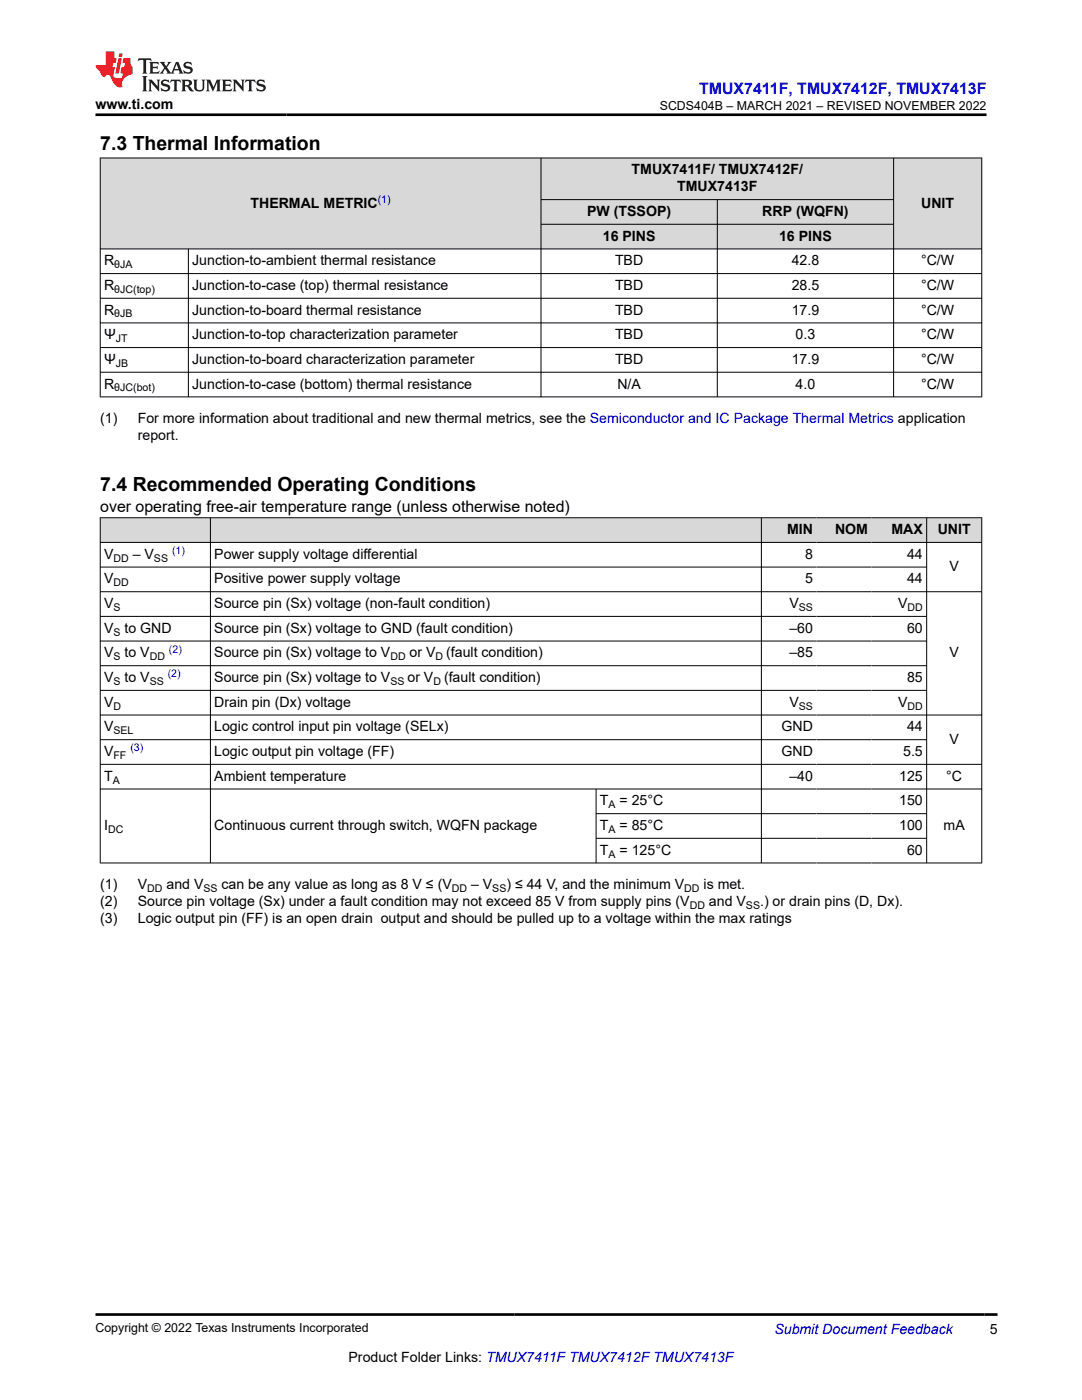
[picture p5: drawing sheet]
<svg xmlns="http://www.w3.org/2000/svg" width="216mm" height="279mm" viewBox="0 0 216 279" stroke-linecap="round" stroke-linejoin="round" font-family="sans-serif">
<defs><g id="words">
<g font-size="3.9">
<text x="20" y="29.9">7.3 Thermal Information</text>
<text x="20" y="97.9">7.4 Recommended Operating Conditions</text>
</g>
<text font-size="3.2" fill="#00f" x="139.5" y="18.7">TMUX7411F, TMUX7412F, TMUX7413F</text>
<text font-size="3.2" x="20" y="102.3">over operating free-air temperature range (unless otherwise noted)</text>
<g font-size="2.8">
<text x="19" y="21.8">www.ti.com</text>
<text x="126" y="34.8">TMUX7411F/ TMUX7412F/</text>
<text x="50" y="41.4">THERMAL METRIC</text>
<text x="135.1" y="38.2">TMUX7413F</text>
<text x="183.8" y="41.4">UNIT</text>
<text x="117.2" y="43.1">PW (TSSOP)</text>
<text x="152.1" y="43.1">RRP (WQFN)</text>
<text x="20.8" y="53">R</text>
<text x="38.4" y="53">Junction-to-ambient thermal resistance</text>
<text x="120.3" y="48">16 PINS</text>
<text x="122.7" y="53">TBD</text>
<text x="155.5" y="48">16 PINS</text>
<text x="158" y="53">42.8</text>
<text x="183.8" y="53">°C/W</text>
<text x="20.8" y="57.9">R</text>
<text x="38.4" y="57.9">Junction-to-case (top) thermal resistance</text>
<text x="122.7" y="57.9">TBD</text>
<text x="158" y="57.9">28.5</text>
<text x="183.8" y="57.9">°C/W</text>
<text x="20.8" y="62.8">R</text>
<text x="38.4" y="62.8">Junction-to-board thermal resistance</text>
<text x="122.7" y="62.8">TBD</text>
<text x="158" y="62.8">17.9</text>
<text x="183.8" y="62.8">°C/W</text>
<text x="20.8" y="67.7">Ψ</text>
<text x="38.4" y="67.7">Junction-to-top characterization parameter</text>
<text x="122.7" y="67.7">TBD</text>
<text x="158.8" y="67.7">0.3</text>
<text x="183.8" y="67.7">°C/W</text>
<text x="20.8" y="72.6">Ψ</text>
<text x="20.8" y="77.6">R</text>
<text x="38.4" y="72.6">Junction-to-board characterization parameter</text>
<text x="38.4" y="77.6">Junction-to-case (bottom) thermal resistance</text>
<text x="122.7" y="72.6">TBD</text>
<text x="123.2" y="77.6">N/A</text>
<text x="158" y="72.6">17.9</text>
<text x="158.8" y="77.6">4.0</text>
<text x="183.8" y="72.6">°C/W</text>
<text x="183.8" y="77.6">°C/W</text>
<text x="20" y="84.4">(1)</text>
<text x="27.5" y="87.7">report.</text>
<text x="27.5" y="84.4">For more information about traditional and new thermal metrics, see the Semiconductor and IC Package Thermal Metrics application</text>
<text x="157" y="106.6">MIN</text>
<text x="166.6" y="106.6">NOM</text>
<text x="177.9" y="106.6">MAX</text>
<text x="187.1" y="106.6">UNIT</text>
<text x="20.8" y="111.5">V</text>
<text x="26.5" y="111.5">– V</text>
<text x="42.8" y="111.5">Power supply voltage differential</text>
<text x="160.6" y="111.5">8</text>
<text x="181" y="111.5">44</text>
<text x="189.5" y="114">V</text>
<text x="20.8" y="116.4">V</text>
<text x="42.8" y="116.4">Positive power supply voltage</text>
<text x="160.6" y="116.4">5</text>
<text x="181" y="116.4">44</text>
<text x="20.8" y="121.4">V</text>
<text x="42.8" y="121.4">Source pin (Sx) voltage (non-fault condition)</text>
<text x="157.5" y="121.4">V</text>
<text x="179.2" y="121.4">V</text>
<text x="20.8" y="126.3">V</text>
<text x="20.8" y="131.2">V</text>
<text x="24.8" y="126.3">to GND</text>
<text x="24.8" y="131.2">to V</text>
<text x="42.8" y="126.3">Source pin (Sx) voltage to GND (fault condition)</text>
<text x="42.8" y="131.2">Source pin (Sx) voltage to V</text>
<text x="81.7" y="131.2">or V</text>
<text x="89" y="131.2">(fault condition)</text>
<text x="157.5" y="126.3">–60</text>
<text x="157.5" y="131.2">–85</text>
<text x="181" y="126.3">60</text>
<text x="189.5" y="131.2">V</text>
<text x="20.8" y="136.1">V</text>
<text x="24.8" y="136.1">to V</text>
<text x="42.8" y="136.1">Source pin (Sx) voltage to V</text>
<text x="81.3" y="136.1">or V</text>
<text x="88.6" y="136.1">(fault condition)</text>
<text x="181" y="136.1">85</text>
<text x="20.8" y="141.1">V</text>
<text x="42.8" y="141.1">Drain pin (Dx) voltage</text>
<text x="157.5" y="141.1">V</text>
<text x="179.2" y="141.1">V</text>
<text x="20.8" y="146">V</text>
<text x="42.8" y="146">Logic control input pin voltage (SELx)</text>
<text x="155.9" y="146">GND</text>
<text x="181" y="146">44</text>
<text x="189.5" y="148.4">V</text>
<text x="20.8" y="150.9">V</text>
<text x="20.8" y="155.8">T</text>
<text x="42.8" y="150.9">Logic output pin voltage (FF)</text>
<text x="42.8" y="155.8">Ambient temperature</text>
<text x="155.9" y="150.9">GND</text>
<text x="157.5" y="155.8">–40</text>
<text x="179.4" y="155.8">125</text>
<text x="180.2" y="150.9">5.5</text>
<text x="188.8" y="155.8">°C</text>
<text x="119.7" y="160.7">T</text>
<text x="123.6" y="160.7">= 25°C</text>
<text x="179.4" y="160.7">150</text>
<text x="20.8" y="165.7">I</text>
<text x="42.8" y="165.7">Continuous current through switch, WQFN package</text>
<text x="119.7" y="165.7">T</text>
<text x="123.6" y="165.7">= 85°C</text>
<text x="179.4" y="165.7">100</text>
<text x="188.3" y="165.7">mA</text>
<text x="119.7" y="170.6">T</text>
<text x="123.6" y="170.6">= 125°C</text>
<text x="181" y="170.6">60</text>
<text x="20" y="177.4">(1)</text>
<text x="27.5" y="177.4">V</text>
<text x="33.2" y="177.4">and V</text>
<text x="44.2" y="177.4">can be any value as long as 8 V ≤ (V</text>
<text x="94" y="177.4">– V</text>
<text x="101.1" y="177.4">) ≤ 44 V, and the minimum V</text>
<text x="140.4" y="177.4">is met.</text>
<text x="20" y="180.8">(2)</text>
<text x="20" y="184.2">(3)</text>
<text x="27.5" y="184.2">Logic output pin (FF) is an open drain output and should be pulled up to a voltage within the max ratings</text>
<text x="27.5" y="180.8">Source pin voltage (Sx) under a fault condition may not exceed 85 V from supply pins (V</text>
<text x="141.5" y="180.8">and V</text>
<text x="151.7" y="180.8">.) or drain pins (D, Dx).</text>
<text x="197.5" y="266.1">5</text>
<text x="69.5" y="271.7">Product Folder Links: TMUX7411F TMUX7412F TMUX7413F</text>
</g>
<text font-size="2.8" fill="#00f" x="154.5" y="266.2">Submit Document Feedback</text>
<g font-size="2.5">
<text x="131.7" y="21.9">SCDS404B – MARCH 2021 – REVISED NOVEMBER 2022</text>
<text x="19" y="265.9">Copyright © 2022 Texas Instruments Incorporated</text>
</g>
<g font-size="2.1" fill="#00f">
<text x="75.4" y="40.5">(1)</text>
<text x="34.3" y="110.6">(1)</text>
<text x="33.7" y="130.3">(2)</text>
<text x="33.5" y="135.2">(2)</text>
<text x="26" y="150">(3)</text>
</g>
<g font-size="2.1">
<text x="22.8" y="53.5">θJA</text>
<text x="22.8" y="58.4">θJC(top)</text>
<text x="22.8" y="63.4">θJB</text>
<text x="23.1" y="68.3">JT</text>
<text x="23.1" y="73.2">JB</text>
<text x="22.8" y="78.1">θJC(bot)</text>
<text x="22.6" y="112.1">DD</text>
<text x="30.7" y="112.1">SS</text>
<text x="22.6" y="117">DD</text>
<text x="22.6" y="121.9">S</text>
<text x="159.4" y="121.9">SS</text>
<text x="181.1" y="121.9">DD</text>
<text x="22.6" y="126.9">S</text>
<text x="22.6" y="131.8">S</text>
<text x="29.9" y="131.8">DD</text>
<text x="77.9" y="131.8">DD</text>
<text x="86.9" y="131.8">D</text>
<text x="22.6" y="136.7">S</text>
<text x="29.9" y="136.7">SS</text>
<text x="77.9" y="136.7">SS</text>
<text x="86.5" y="136.7">D</text>
<text x="22.6" y="141.6">D</text>
<text x="159.4" y="141.6">SS</text>
<text x="181.1" y="141.6">DD</text>
<text x="22.6" y="146.5">SEL</text>
<text x="22.6" y="151.5">FF</text>
<text x="22.5" y="156.4">A</text>
<text x="121.4" y="161.3">A</text>
<text x="21.6" y="166.2">DC</text>
<text x="121.4" y="166.2">A</text>
<text x="121.4" y="171.1">A</text>
<text x="29.4" y="177.9">DD</text>
<text x="40.6" y="177.9">SS</text>
<text x="90.2" y="177.9">DD</text>
<text x="98.2" y="177.9">SS</text>
<text x="136.5" y="177.9">DD</text>
<text x="137.6" y="181.3">DD</text>
<text x="148.8" y="181.3">SS</text>
</g>
</g></defs>
<g fill="#d8d8d8">
<path d="M20 31.5h175.9v8.3h-175.9z" fill-rule="evenodd"/>
<path d="M20.1 31.6h87.8v18h-87.8z" fill-rule="evenodd"/>
<path d="M108 31.6h70.2v8.2h-70.2z" fill-rule="evenodd"/>
<path d="M178.4 31.6h17.4v18h-17.4z" fill-rule="evenodd"/>
<path d="M108 39.9h35.1v4.8h-35.1z" fill-rule="evenodd"/>
<path d="M143.2 39.9h35v4.8h-35z" fill-rule="evenodd"/>
<path d="M108 44.8h35.1v4.8h-35.1z" fill-rule="evenodd"/>
<path d="M143.2 44.8h35v4.8h-35z" fill-rule="evenodd"/>
</g>
<g fill="none" stroke="#000" stroke-width=".2">
<path d="M19.9 31.5h176.1M20 31.5v47.8M107.9 31.5v47.8M107.9 39.8h70.5M143.1 39.8v39.5M178.3 31.5v47.8M195.9 31.5v47.8M19.9 49.7h176.1M19.9 54.6h176.1M19.9 59.5h176.1M37.6 49.7v29.6M107.9 44.8h70.5"/>
<path d="M19.9 64.4h176.1M19.9 69.4h176.1M19.9 74.3h176.1M19.9 79.2h176.1"/>
</g>
<g fill="#d8d8d8">
<path d="M20 103.3h175.9v4.9h-175.9z" fill-rule="evenodd"/>
<path d="M20.1 103.4h21.8v4.8h-21.8z" fill-rule="evenodd"/>
<path d="M42 103.4h109.9v4.8h-109.9z" fill-rule="evenodd"/>
<path d="M152 103.4h10.9v4.8h-10.9z" fill-rule="evenodd"/>
<path d="M162.9 103.4h11v4.8h-11z" fill-rule="evenodd"/>
<path d="M173.9 103.4h10.9v4.8h-10.9z" fill-rule="evenodd"/>
<path d="M185 103.4h10.8v4.8h-10.8z" fill-rule="evenodd"/>
</g>
<g fill="none" stroke="#000" stroke-width=".2">
<path d="M19.9 103.3h176.1M19.9 108.2h176.1M19.9 113.2h165.1M20 103.3v69M42 103.3v69M151.9 103.3v69M184.9 103.3v69M195.9 103.3v69M196 118.1h-176.1M19.9 123h165.1M19.9 127.9h165.1M19.9 132.9h165.1"/>
<path d="M19.9 137.8h165.1M19.9 142.7h176.1M19.9 147.6h165.1M19.9 152.5h176.1M19.9 157.5h176.1M118.9 157.5v14.8M19.9 172.2h176.1M118.9 162.4h66.1M118.9 167.3h66.1"/>
</g>
<path d="M27.7 11.6l-.2 .6 .5-.2h.6v.1v2.2l-.2 .4h1l-.2-.4v-2.2v-.1h.5l.5 .2-.1-.6zM29.8 12.4l.2 .3v1.6l-.2 .4h1.9l.1-.6a1.08 1.08 0 0 1-1.3 .2v-.7h.6l.4 .2v-.7l-.4 .2h-.6v-.5l.2-.2a1 1 0 0 1 1 .3l-.1-.5zM31.8 12.4l1 1.1-1 1.2h.9l-.2-.2 .4-.8 .5 .8-.2 .2h1.6l-.2-.2 .1-.5h1l.1 .5-.1 .2h.9l-.2-.4-.8-1.9h-.5l-1 2.1-.8-1.1 .9-1h-.8l.2 .2-.5 .6-.3-.6 .1-.2zM35.2 12.8l.4 1h-.8zM36.8 12.5a.65 .65 0 0 0-.2 .7 .65 .65 0 0 0 .6 .5l.7 .1 .1 .3a.79 .79 0 0 1-.7 .4 .79 .79 0 0 1-.7-.5l.1 .7 .2-.1a.93 .93 0 0 0 1.1 0 .93 .93 0 0 0 .4-.9 1.46 1.46 0 0 0-1.2-.6l-.1-.3a1.09 1.09 0 0 1 1.2 .2l-.2-.6-.1 .1-.6-.2zM28.4 15.2l.2 .4v2.2l-.2 .4h1l-.2-.4v-2.2l.2-.4zM29.6 15.9l.2 .4v1.5l-.2 .4h.8l-.3-.4v-1.3l1.7 1.8v-2l.2-.4h-.8l.2 .2 .1 1.1-1.2-1.3zM32.3 16a.65 .65 0 0 0-.2 .8 .65 .65 0 0 0 .7 .4l.6 .2 .1 .2a.79 .79 0 0 1-.7 .4 .79 .79 0 0 1-.7-.5l.1 .7 .2-.1a.93 .93 0 0 0 1.1 .1 .93 .93 0 0 0 .4-1 1.46 1.46 0 0 0-1.2-.5l-.1-.4a1.09 1.09 0 0 1 1.2 .2l-.2-.6-.1 .1-.6-.1zM34.1 15.9l-.1 .6a.63 .63 0 0 1 .7-.3l.1 1.6-.3 .4h1l-.2-.4v-1.6a.66 .66 0 0 1 .8 .3l-.1-.6zM36.2 15.9l.2 .4v1.5l-.2 .4h.9l-.2-.2v-.7h.5l.1 .2a.79 .79 0 0 0 1.2 .6l-1-.9a.61 .61 0 0 0 .6-.6 .61 .61 0 0 0-.5-.7zM36.9 16.2h.2a.47 .47 0 0 1 .5 .1 .47 .47 0 0 1 .1 .5l-.2 .1-.6 .1zM38.5 15.9l.2 .2a2.27 2.27 0 0 0 .4 2 1.04 1.04 0 0 0 1.7-.7v-1.3l.2-.2h-.8l.2 .4v1.1a.6 .6 0 0 1-.6 .6 .6 .6 0 0 1-.6-.6v-1.1l.3-.4zM41.1 15.9l.2 .4v1.5l-.2 .4h.7l-.2-.4v-1.4l.9 1.9 .8-1.9v1.4l-.2 .4h1l-.3-.4v-1.5l.3-.4h-.8l-.7 1.5-.7-1.5zM44.3 15.9l.2 .4v1.5l-.2 .4h1.9l.1-.6a1.09 1.09 0 0 1-1.3 .2v-.7h.6l.4 .2v-.6l-.4 .2h-.6v-.6l.2-.1a1.01 1.01 0 0 1 1 .3l-.1-.6zM46.4 15.9l.3 .4v1.5l-.3 .4h.8l-.2-.4v-1.3l1.6 1.8v-2l.2-.4h-.7l.2 .2v1.1l-1.2-1.3zM49 15.9l-.1 .6a.63 .63 0 0 1 .8-.3v1.6l-.3 .4h1l-.2-.4v-1.6a.66 .66 0 0 1 .8 .3l-.1-.6zM51.4 16a.65 .65 0 0 0-.2 .8 .65 .65 0 0 0 .6 .4l.6 .2 .2 .2a.79 .79 0 0 1-.8 .4 .79 .79 0 0 1-.6-.5l.1 .7 .2-.1a.93 .93 0 0 0 1 .1 .93 .93 0 0 0 .5-1 1.46 1.46 0 0 0-1.3-.5l-.1-.4a1.09 1.09 0 0 1 1.3 .2l-.2-.6-.2 .1-.5-.1z" fill="#231f20"/>
<path d="M21.1 10.3v2.7h-2.1l.1 .4 .9 1a.95 .95 0 0 0 .9 .9 .59 .59 0 0 1 .6-.4 .59 .59 0 0 1 .5 .3l.4 .8a1.59 1.59 0 0 0 2.1 1.4 1.61 1.61 0 0 1 1-2.3l1-.3-.1-1.5a1.59 1.59 0 0 1-.4-1.7h-1.4l-.2 .9h.5l-.1 .9h-.5l-.2 .9v.3l.4 .1-.2 .9h-.6a.73 .73 0 0 1-1.1-.7l.3-1.5h-.5l.2-.9h.5l.2-.9h-.5v-1.3zM23.6 11.6l-.6 3.1h.7l.6-3.1zM23.8 10.7l-.1 .6h.7l.1-.6z" fill="#ed1c24"/>
<path d="M19 22.9h177.8M19 262.3h180" fill="none" stroke="#000" stroke-width=".53"/>
<use href="#words"/>
</svg>
